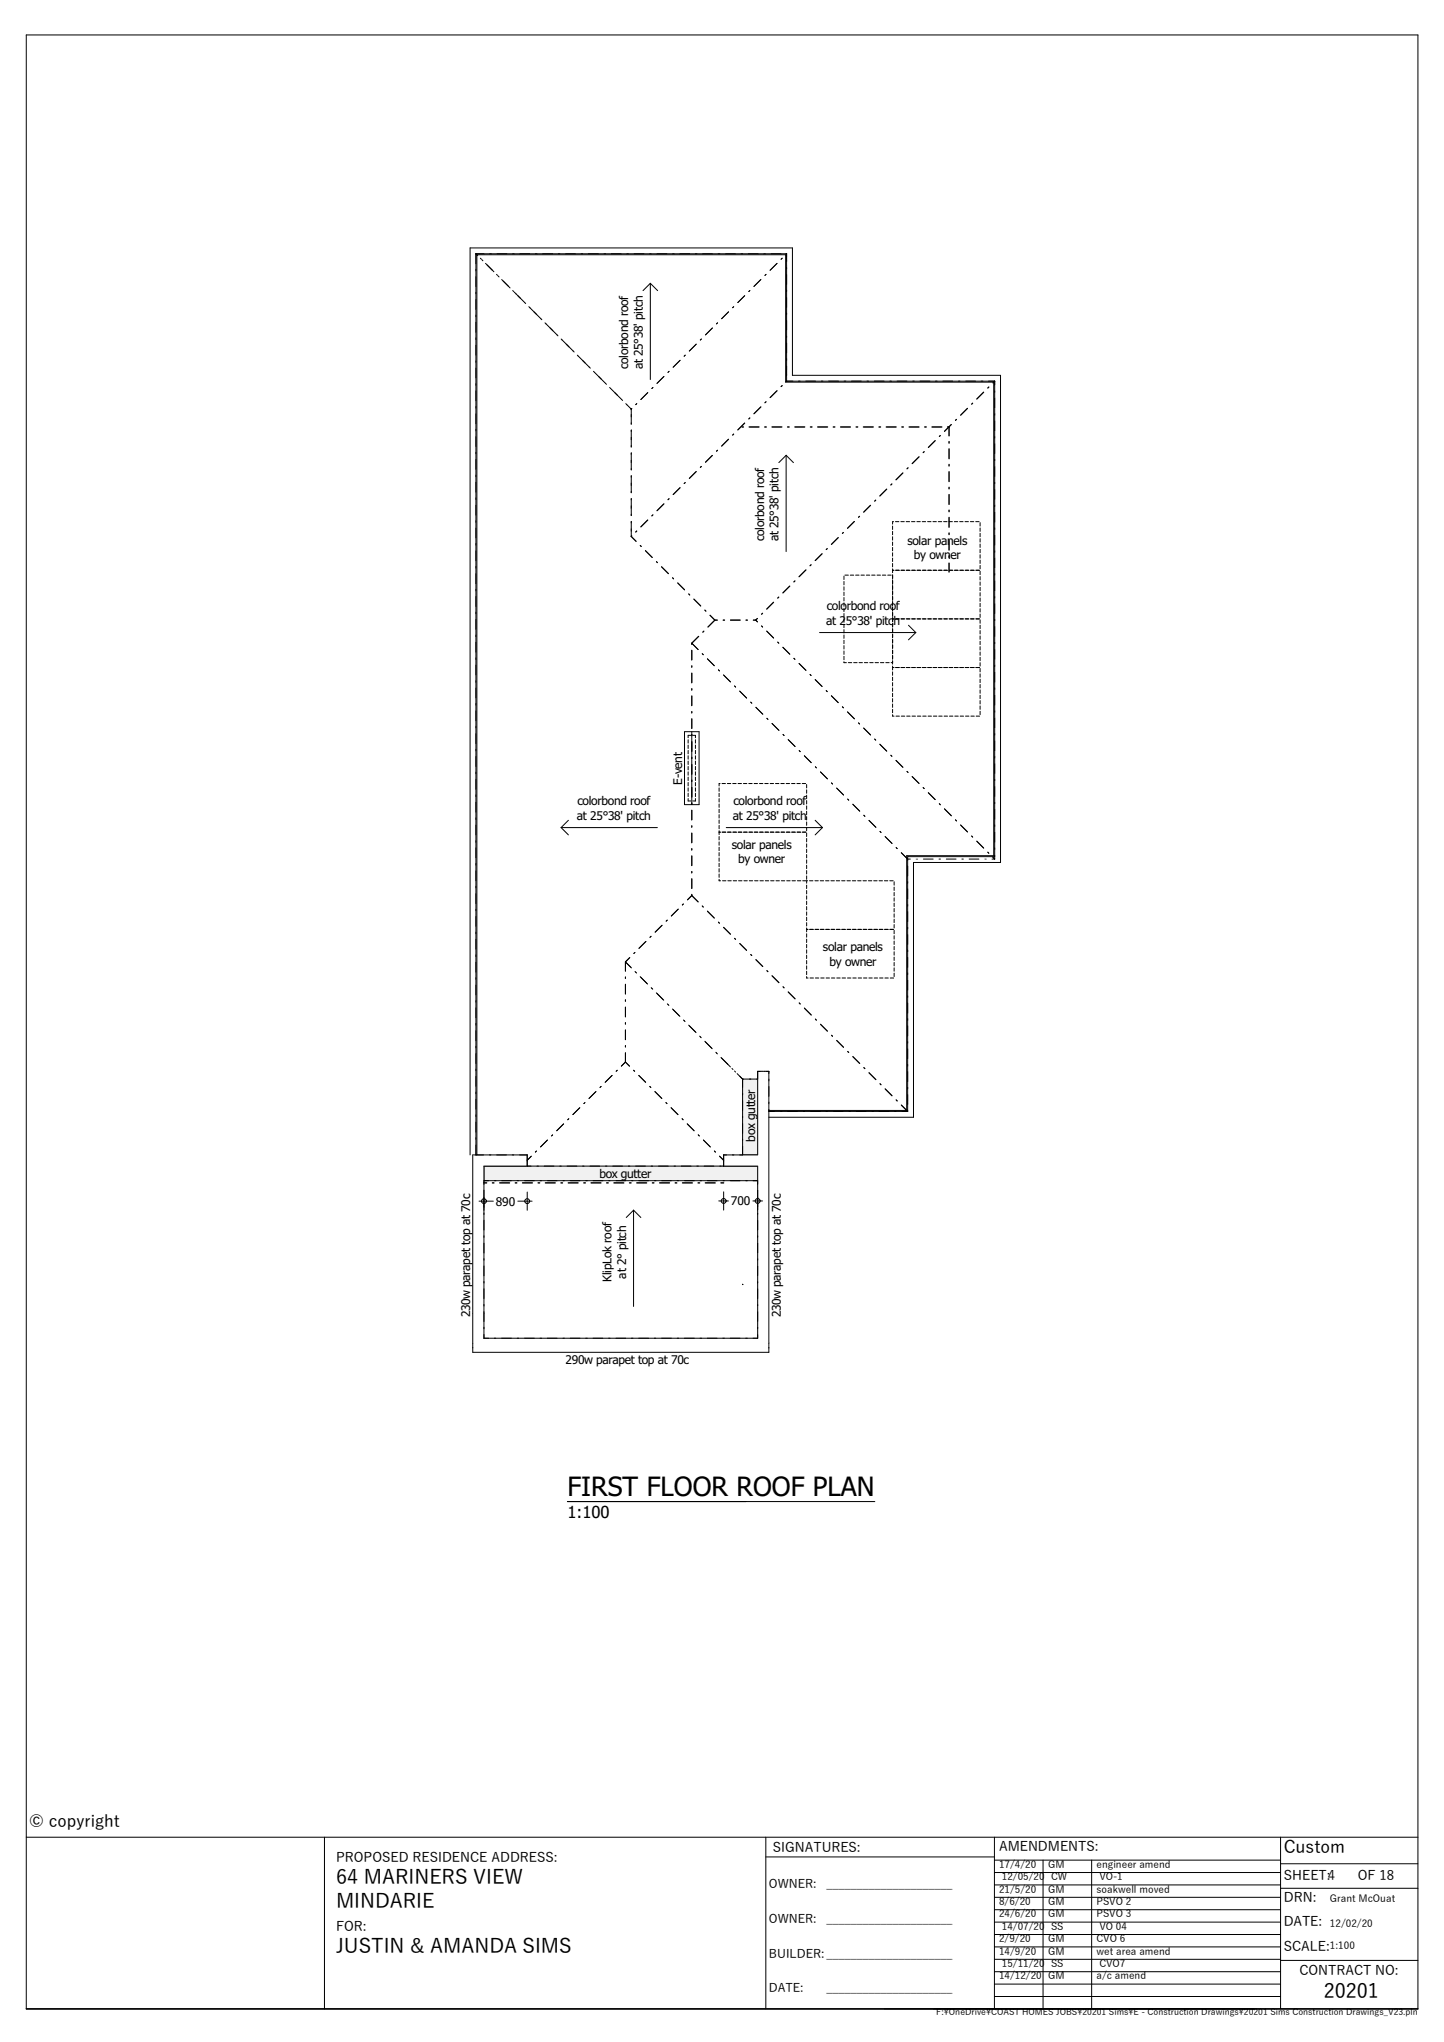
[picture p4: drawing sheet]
<svg xmlns="http://www.w3.org/2000/svg" width="297mm" height="420mm" viewBox="0 0 297 420" stroke-linecap="round" stroke-linejoin="round" font-family="sans-serif">
<defs><g id="words">
<text font-size="5.5" x="116.7" y="307.7">FIRST FLOOR ROOF PLAN</text>
<g font-size="4.1">
<text x="69.1" y="387.5">64 MARINERS VIEW</text>
<text x="69.1" y="392.4">MINDARIE</text>
<text x="69.1" y="401.6">JUSTIN &amp; AMANDA SIMS</text>
<text x="272.3" y="411">20201</text>
</g>
<text font-size="3.6" x="264" y="381">Custom</text>
<g font-size="3.4">
<text x="116.7" y="312.3">1:100</text>
<text x="6" y="375.8">© copyright</text>
</g>
<g font-size="2.7">
<text x="69.1" y="383">PROPOSED RESIDENCE ADDRESS:</text>
<text x="159" y="380.8">SIGNATURES:</text>
<text x="205.5" y="380.7">AMENDMENTS:</text>
<text x="264" y="386.8">SHEET:4</text>
<text x="279.2" y="386.8">OF 18</text>
<text x="264" y="391.3">DRN:</text>
<text x="69.1" y="397.2">FOR:</text>
<text x="264" y="401.2">SCALE:</text>
<text x="264" y="396.2">DATE:</text>
<text x="267.3" y="406.2">CONTRACT NO:</text>
</g>
<g font-size="2.5">
<text x="129.2" y="75.9" transform="rotate(-90 129.2 75.9)">colorbond roof</text>
<text x="132.2" y="76" transform="rotate(-90 132.2 76)">at 25°38' pitch</text>
<text x="157.2" y="111.3" transform="rotate(-90 157.2 111.3)">colorbond roof</text>
<text x="160.1" y="111.4" transform="rotate(-90 160.1 111.4)">at 25°38' pitch</text>
<text x="186.6" y="112">solar panels</text>
<text x="188" y="115">by owner</text>
<text x="170" y="125.5">colorbond roof</text>
<text x="169.9" y="128.5">at 25°38' pitch</text>
<text x="140.3" y="161.4" transform="rotate(-90 140.3 161.4)">E-vent</text>
<text x="118.8" y="165.6">colorbond roof</text>
<text x="150.8" y="165.6">colorbond roof</text>
<text x="118.7" y="168.6">at 25°38' pitch</text>
<text x="150.7" y="168.6">at 25°38' pitch</text>
<text x="150.5" y="174.6">solar panels</text>
<text x="151.9" y="177.6">by owner</text>
<text x="169.3" y="195.6">solar panels</text>
<text x="170.6" y="198.6">by owner</text>
<text x="155.3" y="234.8" transform="rotate(-90 155.3 234.8)">box gutter</text>
<text x="123.3" y="242.3">box gutter</text>
<text x="102" y="248">890</text>
<text x="150.3" y="247.9">700</text>
<text x="125.8" y="263.6" transform="rotate(-90 125.8 263.6)">KlipLok roof</text>
<text x="128.8" y="263" transform="rotate(-90 128.8 263)">at 2° pitch</text>
<text x="96.7" y="271" transform="rotate(-90 96.7 271)">230w parapet top at 70c</text>
<text x="160.6" y="271" transform="rotate(-90 160.6 271)">230w parapet top at 70c</text>
<text x="116.3" y="280.5">290w parapet top at 70c</text>
<text x="158.2" y="388.3">OWNER:</text>
<text x="170" y="388.3">_____________________</text>
<text x="158.2" y="395.6">OWNER:</text>
<text x="170" y="395.6">_____________________</text>
<text x="158.2" y="402.6">BUILDER:_____________________</text>
<text x="158.2" y="409.7">DATE:</text>
<text x="170" y="409.7">_____________________</text>
</g>
<g font-size="2.1">
<text x="205.5" y="384.2">17/4/20</text>
<text x="205.5" y="389.3">21/5/20</text>
<text x="206.1" y="386.7">12/05/20</text>
<text x="215.6" y="384.2">GM</text>
<text x="215.6" y="389.3">GM</text>
<text x="216.2" y="386.7">CW</text>
<text x="225.5" y="384.2">engineer amend</text>
<text x="225.5" y="389.3">soakwell moved</text>
<text x="226.1" y="386.7">VO-1</text>
<text x="205.5" y="391.8">8/6/20</text>
<text x="205.5" y="394.4">24/6/20</text>
<text x="215.6" y="391.8">GM</text>
<text x="215.6" y="394.4">GM</text>
<text x="225.5" y="391.8">PSVO 2</text>
<text x="225.5" y="394.4">PSVO 3</text>
<text x="273.5" y="391.2">Grant McOuat</text>
<text x="205.5" y="399.5">2/9/20</text>
<text x="206.1" y="396.9">14/07/20</text>
<text x="215.6" y="399.5">GM</text>
<text x="216.2" y="396.9">SS</text>
<text x="225.5" y="399.5">CVO 6</text>
<text x="226.1" y="396.9">VO 04</text>
<text x="273.5" y="396.3">12/02/20</text>
<text x="273.5" y="401">1:100</text>
<text x="205.5" y="402">14/9/20</text>
<text x="205.5" y="407.1">14/12/20</text>
<text x="206.1" y="404.6">15/11/20</text>
<text x="215.6" y="402">GM</text>
<text x="215.6" y="407.1">GM</text>
<text x="216.2" y="404.6">SS</text>
<text x="225.5" y="402">wet area amend</text>
<text x="225.5" y="407.1">a/c amend</text>
<text x="226.1" y="404.6">CVO7</text>
</g>
<text font-size="1.8" x="192.6" y="414.5">F:\OneDrive\COAST HOMES JOBS\20201 Sims\E - Construction Drawings\20201 Sims Construction Drawings_V23.pln</text>
<g font-size=".8" fill="#fff">
<text x="97" y="52.9" transform="rotate(90 97 52.9)">EXT</text>
<text x="100.2" y="51.3" transform="rotate(180 100.2 51.3)">EXT</text>
<text x="161.1" y="51.3" transform="rotate(180 161.1 51.3)">EXT</text>
<text x="162.7" y="54.5" transform="rotate(-90 162.7 54.5)">EXT</text>
<text x="162.7" y="77.6" transform="rotate(-90 162.7 77.6)">INT</text>
<text x="164" y="77.5" transform="rotate(180 164 77.5)">INT</text>
<text x="203.9" y="77.5" transform="rotate(180 203.9 77.5)">EXT</text>
<text x="205.5" y="80.7" transform="rotate(-90 205.5 80.7)">EXT</text>
<text x="187.5" y="177.1">INT</text>
<text x="187.6" y="178.4" transform="rotate(-90 187.6 178.4)">INT</text>
<text x="202.3" y="177.1">EXT</text>
<text x="205.5" y="175.5" transform="rotate(-90 205.5 175.5)">EXT</text>
<text x="187.6" y="227.9" transform="rotate(-90 187.6 227.9)">EXT</text>
<text x="159" y="229.5">n/a</text>
<text x="184.4" y="229.5">EXT</text>
<text x="97" y="235.5" transform="rotate(90 97 235.5)">n/a</text>
</g>
</g></defs>
<g fill="none" stroke="#000" stroke-width=".21">
<path d="M5.4 7.2h286.2v406h-286.2zM5.4 377.9h286.2M66.7 377.9v35.3M157.5 377.9v35.3M204.5 377.9v35.3M263.4 377.9v35.3M157.5 381.9h47M204.5 397.9h58.9M204.5 395.3h58.9M204.5 392.8h58.9M204.5 390.2h58.9M204.5 387.7h58.9"/>
<path d="M204.5 385.1h58.9M204.5 382.6h58.9M214.5 382.6v30.6M224.5 382.6v30.6M263.4 383.3h28.2M263.4 388.4h28.2M204.5 408.1h58.9M204.5 405.5h58.9M204.5 403h58.9M204.5 400.4h58.9M204.5 410.6h58.9M263.4 403.2h28.2"/>
</g>
<path d="M99.5 239.8h56.3v3h-56.3z" fill-rule="evenodd" fill="#f1f1f1"/>
<path d="M99.5 239.8h56.3v3h-56.3z" fill="none" stroke="#000" stroke-width=".21"/>
<path d="M152.7 221.9h3.1v15.6h-3.1z" fill-rule="evenodd" fill="#f1f1f1"/>
<path d="M152.7 221.9h3.1v15.6h-3.1z" fill="none" stroke="#000" stroke-width=".21"/>
<!-- layer: D1  WALLS-(external) -->
<g fill="#fff">
<path d="M97.2 277.2h.7l-.7 .9z"/>
<path d="M98.6 276.2h.1l-.1 .2z"/>
<path d="M157.4 277.2h.7v.9z"/>
<path d="M156.6 276.2l.1 .2z"/>
<path d="M98.1 277l-.1 .1z"/>
<path d="M157.2 277l.1 .1z"/>
<path d="M99.5 275.2v.9h-.7z"/>
<path d="M155.8 275.2l.8 .9h-.8z"/>
<path d="M97.2 276.2h.9l-.1 .9h-.8z" fill-rule="evenodd"/>
<path d="M97.2 277.1h.8z" fill-rule="evenodd"/>
<path d="M98.1 276.2h.5l-.5 .8z" fill-rule="evenodd"/>
<path d="M98.6 275.2h.9l-.7 .9h-.2z" fill-rule="evenodd"/>
<path d="M98.6 276.1h.2z" fill-rule="evenodd"/>
<path d="M157.3 277.1l.8 .1z" fill-rule="evenodd"/>
<path d="M157.2 276.2h.9v.9h-.8z" fill-rule="evenodd"/>
<path d="M156.7 276.2h.5v.8z" fill-rule="evenodd"/>
<path d="M156.6 276.1l.1 .1z" fill-rule="evenodd"/>
<path d="M155.8 275.2h.9v.9h-.1z" fill-rule="evenodd"/>
<path d="M97.9 277.2h59.5l.7 .9h-60.9z" fill-rule="evenodd"/>
<path d="M98.1 277.1l59.1 .1z" fill-rule="evenodd"/>
<path d="M98.7 276.2h57.9l.6 .9h-59.1z" fill-rule="evenodd"/>
<path d="M98.8 276.1l57.8 .1h-57.9z" fill-rule="evenodd"/>
<path d="M99.5 275.2h56.3v.9h-56.3z" fill-rule="evenodd"/>
</g>
<path d="M97.2 276.2v1.9h60.9v-1.9M99.5 275.2h56.3" fill="none" stroke="#000" stroke-width=".21"/>
<g fill="#fff">
<path d="M157.2 277.1l.2 .1z" fill-rule="evenodd"/>
<path d="M157.2 220.3h.9v55.9h-.9z" fill-rule="evenodd"/>
<path d="M156.7 276.1l.5 .1z" fill-rule="evenodd"/>
<path d="M156.7 220.3h.5v55.8h-.5z" fill-rule="evenodd"/>
<path d="M155.8 220.3h.9v54.9h-.9z" fill-rule="evenodd"/>
</g>
<path d="M155.8 237.5v-17.2h2.3v55.9M155.8 239.8v35.4" fill="none" stroke="#000" stroke-width=".21"/>
<g fill="#fff">
<path d="M98 277.1l.1 .1h-.2z" fill-rule="evenodd"/>
<path d="M97.2 270.1h.9v6.1h-.9z" fill-rule="evenodd"/>
<path d="M98.1 270.1h.5v6h-.5z" fill-rule="evenodd"/>
<path d="M98.1 276.1l.5 .1z" fill-rule="evenodd"/>
<path d="M98.6 270.1h.9v5.1h-.9z" fill-rule="evenodd"/>
</g>
<path d="M97.2 270.1v6.1M99.5 270.1v5.1" fill="none" stroke="#000" stroke-width=".21"/>
<g fill="#fff">
<path d="M97.2 237.5l.9 .9v31.7h-.9z" fill-rule="evenodd"/>
<path d="M98.1 238.4l.5 .5v31.2h-.5z" fill-rule="evenodd"/>
<path d="M98.6 238.9l.9 .9v30.3h-.9z" fill-rule="evenodd"/>
</g>
<path d="M97.2 237.5v32.6M99.5 239.8v30.3" fill="none" stroke="#000" stroke-width=".21"/>
<g fill="#fff">
<path d="M97.2 237.5h11.2v.9h-10.3z" fill-rule="evenodd"/>
<path d="M98.1 238.4h10.3v.5h-9.8z" fill-rule="evenodd"/>
<path d="M98.6 238.9h9.8v.9h-8.9z" fill-rule="evenodd"/>
</g>
<path d="M97.2 237.5h11.2v2.3h-8.9" fill="none" stroke="#000" stroke-width=".21"/>
<g fill="#fff">
<path d="M148.8 237.5h7v.9h-7z" fill-rule="evenodd"/>
<path d="M148.8 238.4h7v.5h-7z" fill-rule="evenodd"/>
<path d="M148.8 238.9h7v.9h-7z" fill-rule="evenodd"/>
</g>
<path d="M155.8 237.5h-7v2.3h7" fill="none" stroke="#000" stroke-width=".21"/>
<!-- layer: J1  ROOF-(cover) -->
<g fill="none" stroke="#000" stroke-width=".21">
<path d="M97.9 52.2l.4 .4M97.9 52.2v2M97.9 55.4v.3M97.9 56.9v2M97.9 52.2h1.6M98.8 53.1l.2 .2M99.1 53.4l.2 .2M99.9 54.2l1.7 1.7M100.7 52.2h.3M102.1 56.4l.2 .2M102.2 52.2h2M102.4 56.7l.2 .3"/>
<path d="M103.2 57.5l1.7 1.7M105.4 52.2h.3M105.4 59.8l.3 .2M106.9 52.2h2M110.1 52.2h.3M111.6 52.2h2M114.8 52.2h.3M116.3 52.2h2M119.5 52.2h.3M121 52.2h2M124.2 52.2h.3M125.7 52.2h2"/>
<path d="M128.9 52.2h.3M130.4 52.2h2M133.6 52.2h.3M133.8 58.3v19.8M133.8 58.3l1.5 1.5M133.8 58.3l-1.5 1.5M135.1 52.2h2M138.3 52.2h.3M139.8 52.2h2M143 52.2h.3M144.5 52.2h2M147.7 52.2h.3"/>
<path d="M149.2 52.2h2M152.4 52.2h.3M153.9 52.2h2M154.2 59.8l-.2 .2M156.5 57.5l-1.4 1.4M157.1 52.2h.3M157.5 56.4l-.2 .2M158.6 52.2h2M159.8 54.2l-1.4 1.4M160.9 53.1l-.2 .2M161.6 52.2h.2M161.8 52.2l-.1 .1"/>
<path d="M161.8 52.2v1.6M161.8 55v.3M161.8 56.5v2M161.8 59.7v.3M97.9 60.1v.3M97.9 61.6v2M97.9 64.8v.3M97.9 66.3v2M97.9 69.5v.3M97.9 71v2M97.9 74.2v.3M97.9 75.7v2"/>
<path d="M97.9 78.9v.3M105.8 60.1l2.3 2.3M108.8 63.1l2.6 2.7M112.1 66.4l2.7 2.7M115.4 69.7l2.7 2.7M118.7 73.1l2.7 2.6M122.1 76.4l2.6 2.6M125.4 79.7l2.7 2.7M134.3 79.7l-.2 .2M136.5 77.4l-1.4 1.4M137.6 76.4l-.2 .2M139.9 74.1l-1.4 1.4"/>
<path d="M140.9 73.1l-.2 .2M143.2 70.8l-1.4 1.4M144.3 69.7l-.3 .2M146.5 67.5l-1.4 1.4M147.6 66.4l-.2 .2M149.8 64.1l-1.4 1.5M150.9 63.1l-.2 .2M153.2 60.8l-1.4 1.4M160.9 79.3l-.2 .2M161.8 78.4h1.2M161.8 78.4l-.1 .1M161.8 61.2v2"/>
<path d="M161.8 64.4v.3M161.8 65.9v2M161.8 69.1v.3M161.8 70.6v2M161.8 73.8v.3M161.8 75.3v2M161.8 78.2v.2M164.2 78.4h.3M165.7 78.4h2M168.9 78.4h.3M170.4 78.4h2M173.6 78.4h.3"/>
<path d="M175.1 78.4h2M178.3 78.4h.3M179.8 78.4h2M183 78.4h.3M184.5 78.4h2M187.7 78.4h.3M189.2 78.4h2M192.4 78.4h.3M193.9 78.4h2M197.1 78.4h.3M198.6 78.4h2M201.8 78.4h.3"/>
<path d="M203.3 78.4h1.3M203.4 79.6l-.2 .2M204.6 78.4l-.4 .4M204.6 78.4v.8M97.9 80.4v2M97.9 83.6v.3M97.9 85.1v2M97.9 88.3v.3M97.9 89.8v2M97.9 93v.3M97.9 94.5v2M97.9 97.7v.3"/>
<path d="M97.9 99.2v2M128.7 83l1.1 1.1M129.8 84.1v3.1M129.8 88.4v3.5M129.8 93.1v3.5M129.8 97.8v3.5M129.9 84l-.1 .1M131 83l-.2 .2M133.2 80.8l-1.4 1.4M140.9 99.3l-.2 .2M143.2 97l-1.4 1.4M144.3 95.9l-.3 .2"/>
<path d="M146.5 93.7l-1.4 1.4M147.6 92.6l-.2 .2M149.8 90.3l-1.4 1.5M150.9 89.3l-.2 .2M153.2 87l-1.4 1.4M154.2 86l-.2 .2M156.5 83.7l-1.4 1.4M157.5 82.6l-.2 .2M159.8 80.4l-1.4 1.4M161.7 93.6v19.8M161.7 93.6l1.5 1.5M161.7 93.6l-1.5 1.5"/>
<path d="M183.4 99.5l-.2 .3M185.7 97.3l-1.4 1.4M186.8 96.2l-.2 .2M189 94l-1.4 1.4M190.1 92.9l-.2 .2M192.4 90.6l-1.5 1.4M193.4 89.6l-.2 .2M195.7 87.3l-1.4 1.4M196.7 86.2l-.2 .3M199 84l-1.4 1.4M200.1 82.9l-.3 .2M202.3 80.7l-1.4 1.4"/>
<path d="M204.6 80.4v.3M204.6 81.9v2M204.6 85.1v.3M204.6 86.6v2M204.6 89.8v.3M204.6 91.3v2M204.6 94.5v.3M204.6 96v2M204.6 99.2v.3M97.9 102.4v.3M97.9 103.9v2M97.9 107.1v.3"/>
<path d="M97.9 108.6v2M97.9 111.8v.3M97.9 113.3v2M97.9 116.5v.3M97.9 118v2M129.8 110.3l1 1M129.8 102.5v3.5M129.8 107.2v3.1M129.9 110.2l-.1 .1M131 109.2l-.2 .2M131.7 112.2l.2 .2M132.7 113.3l1.5 1.4"/>
<path d="M133.2 107l-1.4 1.4M134.3 105.9l-.2 .2M135 115.5l.2 .2M136.1 116.6l1.4 1.4M136.5 103.6l-1.4 1.4M137.6 102.6l-.2 .2M138.3 118.8l.2 .3M139.4 119.9l1.4 1.4M139.9 100.3l-1.4 1.4M163.5 119.5l-.2 .2M165.8 117.2l-1.5 1.4M166.8 116.2l-.2 .2"/>
<path d="M169.1 113.9l-1.4 1.4M170.1 112.8l-.2 .2M172.4 110.6l-1.4 1.4M173.5 109.5l-.2 .2M173.6 118.5v.7M173.6 119.6v.7M173.8 118.3h.7M174.9 118.3h.7M175.7 107.2l-1.4 1.5M176 118.3h.7M176.8 106.2l-.2 .2M177.1 118.3h.7"/>
<path d="M178.2 118.3h.7M179.1 103.9l-1.5 1.4M179.3 118.3h.7M180.1 102.9l-.2 .2M180.4 118.3h.7M181.5 118.3h.7M182.4 100.6l-1.4 1.4M182.6 118.3h.7M183.6 117.3h.3M183.6 108.2v.7M183.6 109.3v.7M183.6 110.4v.7"/>
<path d="M183.6 111.5v.7M183.6 112.6v.7M183.6 113.7v.7M183.6 114.8v.7M183.6 115.9v.7M183.6 117v.8M183.6 118.2v.9M183.6 119.3v.9M183.8 107.3h-.2v.5M184.2 117.3h.8M184.2 107.3h.7M185.3 117.3h.8"/>
<path d="M185.3 107.3h.7M186.4 117.3h.8M186.4 107.3h.7M187.5 117.3h.8M187.5 107.3h.7M188.6 117.3h.8M188.6 107.3h.7M189.7 117.3h.8M189.7 107.3h.7M190.8 117.3h.8M190.8 107.3h.7M191.9 117.3h.8"/>
<path d="M191.9 107.3h.7M193 117.3h.8M193 107.3h.7M194.1 117.3h.8M194.1 107.3h.7M195.2 117.3h.8M195.2 107.3h.7M196.3 117.3h.8M196.3 107.3h.7M197.4 117.3h.8M197.4 107.3h.7M198.5 117.3h.8"/>
<path d="M198.5 107.3h.7M199.6 117.3h.8M199.6 107.3h.7M200.7 117.3h.8M200.7 107.3h.7M201.6 107.5v.7M201.6 108.6v.7M201.6 109.7v.7M201.6 110.8v.7M201.6 111.9v.7M201.6 113v.7M201.6 114.1v.7"/>
<path d="M201.6 115.2v.7M201.6 116.3v.7M201.6 117.5v.7M201.6 118.6v.7M201.6 119.7v.7M204.6 100.7v2M204.6 103.9v.3M204.6 105.4v2M204.6 108.6v.3M204.6 110.1v2M204.6 113.3v.3M204.6 114.8v2"/>
<path d="M204.6 118v.3M204.6 119.5v2M97.9 121.2v.3M97.9 122.7v2M97.9 125.9v.3M97.9 127.4v2M97.9 130.6v.3M97.9 132.1v2M97.9 135.3v.3M97.9 136.8v2M141.7 122.2l.2 .2M142.3 132.3v.2"/>
<path d="M142.3 133.7v2M142.3 136.9v.3M142.3 138.4v2M142.3 132.3l1.3 1.3M142.7 123.2l1.4 1.4M143.7 130.9l-1.4 1.4M144.4 134.5l.3 .2M144.8 129.8l-.2 .2M145 125.5l.2 .2M145.5 135.5l1.4 1.4M146 126.5l1 1M147 127.5l-1.4 1.5"/>
<path d="M147 127.5h.5M147.8 137.8l.2 .2M148.7 127.5h.3M148.8 138.8l1.4 1.4M150.2 127.5h2M153.4 127.5h.3M154.9 127.5h.5M155.4 127.5l.4 .4M155.8 127.2l-.4 .3M156.6 128.8l.3 .2M156.9 126.1l-.3 .2M157.7 129.8l1.4 1.4"/>
<path d="M159.1 123.9l-1.4 1.4M160 132.1l.2 .2M160.2 122.8l-.2 .2M161 133.1l1.4 1.5M162.4 120.5l-1.4 1.5M163.3 135.4l.2 .2M164.3 136.5l1.5 1.4M166.6 138.7l.2 .2M167.7 139.8l1.4 1.4M168.6 130.1h19.8M173.6 136.1v.2h.5M173.6 120.7v.7"/>
<path d="M173.6 121.8v.7M173.6 122.9v.7M173.6 124v.7M173.6 125.1v.7M173.6 126.2v.7M173.6 127.3v.7M173.6 128.4v.7M173.6 129.5v.7M173.6 130.6v.7M173.6 131.7v.7M173.6 132.8v.7M173.6 133.9v.7"/>
<path d="M173.6 135v.7M174.5 136.3h.7M175.6 136.3h.7M176.7 136.3h.7M177.8 136.3h.7M178.9 136.3h.7M180 136.3h.7M181.1 136.3h.7M182.2 136.3h.7M183.3 136.3h.3M183.6 120.4v.9M183.6 121.5v.9"/>
<path d="M183.6 122.6v.9M183.6 123.7v.9M183.6 124.8v.9M183.6 125.9v.9M183.6 127v.9M183.6 128.2v.8M183.6 129.3v.8M183.6 130.4v.8M183.6 131.5v.8M183.6 132.6v.8M183.6 133.7v.8M183.6 134.8v.8"/>
<path d="M183.6 135.9v.7M183.6 137v.8M183.6 138.2v.7M183.6 139.3v.7M183.6 127.3h.3M183.6 137.3h.3M184.2 127.3h.8M184.2 137.3h.8M185.3 127.3h.8M185.3 137.3h.8M186.4 127.3h.8M186.4 137.3h.8"/>
<path d="M186.9 128.6l1.5 1.5M187.5 127.3h.8M187.5 137.3h.8M188.4 130.1l-1.5 1.5M188.6 127.3h.8M188.6 137.3h.8M189.7 127.3h.8M189.7 137.3h.8M190.8 127.3h.8M190.8 137.3h.8M191.9 127.3h.8M191.9 137.3h.8"/>
<path d="M193 127.3h.8M193 137.3h.8M194.1 127.3h.8M194.1 137.3h.8M195.2 127.3h.8M195.2 137.3h.8M196.3 127.3h.8M196.3 137.3h.8M197.4 127.3h.8M197.4 137.3h.8M198.5 127.3h.8M198.5 137.3h.8"/>
<path d="M199.6 127.3h.8M199.6 137.3h.8M200.7 127.3h.8M200.7 137.3h.8M201.6 120.8v.7M201.6 121.9v.7M201.6 123v.7M201.6 124.1v.7M201.6 125.2v.7M201.6 126.3v.7M201.6 127.5v.7M201.6 128.6v.7"/>
<path d="M201.6 129.7v.7M201.6 130.8v.7M201.6 131.9v.7M201.6 133v.7M201.6 134.1v.7M201.6 135.2v.7M201.6 136.3v.7M201.6 137.5v.7M201.6 138.6v.7M201.6 139.7v.7M204.6 122.7v.3M204.6 124.2v2"/>
<path d="M204.6 127.4v.3M204.6 128.9v2M204.6 132.1v.3M204.6 133.6v2M204.6 136.8v.3M204.6 138.3v2M97.9 140v.3M97.9 141.5v2M97.9 144.7v.3M97.9 146.2v2M97.9 149.4v.3M97.9 150.9v2"/>
<path d="M97.9 154.1v.3M97.9 155.6v2M97.9 158.8v.3M140.8 150.5h3v15h-3zM141.5 152.1v.7M141.5 153.2v.7M141.5 154.3v.7M141.5 155.4v.7M141.5 156.5v.7M141.5 157.6v.7M141.5 158.7v.7M141.5 159.8v.7"/>
<path d="M142.1 151.2h-.6v.5M142.3 141.6v.3M142.3 143.1v2M142.3 146.3v.3M142.3 147.8v2M142.3 150.5v15M142.5 151.2h.5v.5M143 152.1v.7M143 153.2v.7M143 154.3v.7M143 155.4v.7M143 156.5v.7"/>
<path d="M143 157.6v.7M143 158.7v.7M143 159.8v.7M151.1 141.1l.2 .2M152.1 142.2l1.5 1.4M154.4 144.4l.2 .2M155.5 145.5l1.4 1.4M157.7 147.7l.2 .3M158.8 148.8l1.4 1.4M161.1 151.1l.2 .2M162.1 152.1l1.4 1.4M164.4 154.4l.2 .2"/>
<path d="M165.4 155.5l1.5 1.4M167.7 157.7l.2 .2M168.8 158.8l1.4 1.4M169.9 142l.2 .3M171 143.1l1.4 1.4M173.3 145.4l.2 .2M174.3 146.4l1.4 1.4M176.6 148.7l.2 .2M177.6 149.8l1.5 1.4M179.9 152l.2 .2M181 153.1l1.4 1.4M183.2 155.3l.2 .3"/>
<path d="M183.6 140.4v.7M183.6 141.5v.7M183.6 142.6v.7M183.6 143.7v.7M183.6 144.8v.7M183.6 145.9v.7M183.6 147v.3h.3M184.3 147.3h.7M184.3 156.4l1.4 1.4M185.4 147.3h.7M186.5 147.3h.7M186.6 158.7l.2 .2"/>
<path d="M187.6 147.3h.7M187.6 159.7l1.4 1.4M188.7 147.3h.7M189.8 147.3h.7M190.9 147.3h.7M192 147.3h.7M193.1 147.3h.7M194.2 147.3h.7M195.3 147.3h.7M196.4 147.3h.7M197.5 147.3h.7M198.6 147.3h.7"/>
<path d="M199.7 147.3h.7M200.8 147.3h.7M201.6 140.8v.7M201.6 141.9v.7M201.6 143v.7M201.6 144.1v.7M201.6 145.2v.7M201.6 146.3v.7M204.6 141.5v.3M204.6 143v2M204.6 146.2v.3M204.6 147.7v2"/>
<path d="M204.6 150.9v.3M204.6 152.4v2M204.6 155.6v.3M204.6 157.1v2M97.9 160.3v2M97.9 163.5v.3M97.9 165v2M97.9 168.2v.3M97.9 169.7v2M97.9 172.9v.3M97.9 174.4v2M97.9 177.6v.3"/>
<path d="M97.9 179.1v2M115.4 170.2h19.8M115.4 170.2l1.5 1.5M116.9 168.7l-1.5 1.5M141.5 160.9v.7M141.5 162v.7M141.5 163.1v.7M141.5 164.2v.5h.6M142.3 166.6v2M142.3 169.8v.3M142.3 171.3v2M142.3 174.5v.3"/>
<path d="M142.3 176v2M142.3 179.2v.3M143 164.2v.5h-.5M143 160.9v.7M143 162v.7M143 163.1v.7M147.9 171.2h.3M147.9 162.1v.7M147.9 163.2v.7M147.9 164.3v.7M147.9 165.4v.7M147.9 166.5v.7"/>
<path d="M147.9 167.6v.7M147.9 168.7v.7M147.9 169.8v.7M147.9 170.9v.8M147.9 172.1v.7M147.9 173.2v.7M147.9 174.3v.7M147.9 175.4v.7M147.9 176.5v.7M147.9 177.6v.7M147.9 178.7v.7M147.9 179.8v.7"/>
<path d="M148.1 161.2h-.2v.5M148.5 171.2h.8M148.5 161.2h.7M149.4 170.2h19.8M149.6 171.2h.8M149.6 161.2h.7M150.7 171.2h.8M150.7 161.2h.7M151.8 171.2h.8M151.8 161.2h.7M152.9 171.2h.8M152.9 161.2h.7"/>
<path d="M154 171.2h.8M154 161.2h.7M155.1 171.2h.8M155.1 161.2h.7M156.2 171.2h.8M156.2 161.2h.7M157.3 171.2h.8M157.3 161.2h.7M158.4 171.2h.8M158.4 161.2h.7M159.5 171.2h.8M159.5 161.2h.7"/>
<path d="M160.6 171.2h.8M160.6 161.2h.7M161.7 171.2h.8M161.7 161.2h.7M162.8 171.2h.8M162.8 161.2h.7M163.9 171.2h.8M163.9 161.2h.7M165 171.2h.8M165 161.2h.7M165.9 161.4v.7M165.9 162.5v.7"/>
<path d="M165.9 163.6v.7M165.9 164.7v.7M165.9 165.8v.7M165.9 166.9v.7M165.9 168v.7M165.9 169.1v.7M165.9 170.2v.7M165.9 171.4v.7M165.9 172.5v.7M165.9 173.6v.7M165.9 174.7v.7M165.9 175.8v.7"/>
<path d="M165.9 176.9v.7M165.9 178v.7M165.9 179.1v.7M167.7 168.7l1.5 1.5M169.2 170.2l-1.5 1.5M171 161l.2 .2M172.1 162.1l1.4 1.4M174.4 164.4l.2 .2M175.4 165.4l1.4 1.4M177.7 167.7l.2 .2M178.7 168.7l1.4 1.5M181 171l.2 .2"/>
<path d="M182.1 172.1l1.4 1.4M184.3 174.3l.2 .2M185.4 175.4l1.3 1.3M186.7 176.7h.5M186.7 176.7v.2M186.7 178.1v2M188.4 176.7h.3M189.9 162l.2 .2M189.9 176.7h2M190.9 163l1.5 1.5M193.1 176.7h.3M193.2 165.3l.2 .2"/>
<path d="M194.3 166.4l1.4 1.4M194.6 176.7h2M196.5 168.6l.2 .2M197.6 169.7l1.4 1.4M197.8 176.7h.3M199.3 176.7h2M199.8 172l.3 .2M200.9 173l1.4 1.4M202.5 176.7h.3M203.2 175.3l.2 .2M204 176.7h.6M204.2 176.3l.4 .4"/>
<path d="M204.6 160.3v.3M204.6 161.8v2M204.6 165v.3M204.6 166.5v2M204.6 169.7v.3M204.6 171.2v2M204.6 174.4v.3M204.6 175.9v.8M97.9 182.3v.3M97.9 183.8v2M97.9 187v.3M97.9 188.5v2"/>
<path d="M97.9 191.7v.3M97.9 193.2v2M97.9 196.4v.3M97.9 197.9v2M128.6 197.8v1.9M128.6 197.8l1.3 1.3M129.5 197l-.9 .8M130.6 195.9l-.2 .2M130.6 199.8l.3 .3M132.8 193.6l-1.4 1.5M133.9 192.6l-.2 .2M136.2 190.3l-1.4 1.4"/>
<path d="M137.2 189.3l-.2 .2M139.5 187l-1.4 1.4M140.6 185.9l-.3 .2M142.3 184.2l-.9 .9M142.3 180.7v2M142.3 183.9v.3M142.3 184.2l1.3 1.3M144.4 186.4l.3 .2M145.5 187.4l1.4 1.4M147.8 189.7l.2 .2M147.9 180.9v.3h.3M148.6 181.2h.7"/>
<path d="M148.8 190.7l1.4 1.4M149.7 181.2h.7M150.8 181.2h.7M151.1 193l.2 .2M151.9 181.2h.7M152.1 194.1l1.5 1.4M153 181.2h.7M154.1 181.2h.7M154.4 196.3l.2 .2M155.2 181.2h.7M155.5 197.4l1.4 1.4M156.3 181.2h.7"/>
<path d="M157.4 181.2h.7M157.7 199.6l.2 .3M158.5 181.2h.7M159.6 181.2h.7M160.7 181.2h.7M161.8 181.2h.7M162.9 181.2h.7M164 181.2h.7M165.1 181.2h.7M165.9 180.2v.7M165.9 182.1v.7M165.9 183.2v.7"/>
<path d="M165.9 184.3v.7M165.9 185.4v.7M165.9 186.5v.7M165.9 187.6v.7M165.9 188.7v.7M165.9 189.8v.7M165.9 190.9v.8M165.9 192.1v.7M165.9 193.2v.7M165.9 194.3v.7M165.9 195.4v.7M165.9 196.5v.7"/>
<path d="M165.9 197.6v.7M165.9 198.7v.7M165.9 199.8v.7M165.9 191.2h.3M166.1 181.2h-.2v.5M166.5 181.2h.7M166.5 191.2h.8M167.6 181.2h.7M167.6 191.2h.8M168.7 181.2h.7M168.7 191.2h.8M169.8 181.2h.7"/>
<path d="M169.8 191.2h.8M170.9 181.2h.7M170.9 191.2h.8M172 181.2h.7M172 191.2h.8M173.1 181.2h.7M173.1 191.2h.8M174.2 181.2h.7M174.2 191.2h.8M175.3 181.2h.7M175.3 191.2h.8M176.4 181.2h.7"/>
<path d="M176.4 191.2h.8M177.5 181.2h.7M177.5 191.2h.8M178.6 181.2h.7M178.6 191.2h.8M179.7 181.2h.7M179.7 191.2h.8M180.8 181.2h.7M180.8 191.2h.8M181.9 181.2h.7M181.9 191.2h.8M183 181.2h.7"/>
<path d="M183 191.2h.8M183.9 181.4v.7M183.9 182.5v.7M183.9 183.6v.7M183.9 184.7v.7M183.9 185.8v.7M183.9 186.9v.7M183.9 188v.7M183.9 189.1v.7M183.9 190.2v.7M183.9 191.4v.7M183.9 192.5v.7"/>
<path d="M183.9 193.6v.7M183.9 194.7v.7M183.9 195.8v.7M183.9 196.9v.7M183.9 198v.7M183.9 199.1v.7M186.7 181.3v.3M186.7 182.8v2M186.7 186v.3M186.7 187.5v2M186.7 190.7v.3M186.7 192.2v2"/>
<path d="M186.7 195.4v.3M186.7 196.9v2M97.9 201.1v.3M97.9 202.6v2M97.9 205.8v.3M97.9 207.3v2M97.9 210.5v.3M97.9 212v2M97.9 215.2v.3M97.9 216.7v2M97.9 219.9v.3M128.6 218.4l-.8 .9"/>
<path d="M128.6 200.9v.3M128.6 202.4v2M128.6 205.6v.3M128.6 207.1v2M128.6 210.3v.3M128.6 211.8v2M128.6 215v.3M128.6 216.5v1.9M128.6 218.4l.9 .9M131.7 200.9l1.5 1.5M133.9 203.1l.2 .3M134 203.3l.3 .2"/>
<path d="M135 204.2l1.5 1.5M137.3 206.5l.2 .2M137.4 206.6l.2 .2M138.3 207.5l1.5 1.6M140.6 209.8l.3 .3M141.6 210.9l1.6 1.5M143.9 213.1l.3 .3M145 214.2l1.5 1.5M147.2 216.4l.4 .4M148.3 217.5l1.4 1.4M149.6 218.8l.6 .6M150.6 219.8l.2 .2"/>
<path d="M158.8 200.7l1.4 1.4M161.1 203l.2 .2M162.1 204l1.4 1.4M164.4 206.3l.2 .2M165.4 207.4l1.5 1.4M165.9 200.9v.3h.3M166.6 201.2h.7M167.7 209.6l.2 .2M167.7 201.2h.7M168.8 210.7l1.4 1.4M168.8 201.2h.7M169.9 201.2h.7"/>
<path d="M171 201.2h.7M171 212.9l.2 .2M172.1 214l1.4 1.4M172.1 201.2h.7M173.2 201.2h.7M174.3 201.2h.7M174.4 216.3l.2 .2M175.4 201.2h.7M175.4 217.3l1.4 1.4M176.5 201.2h.7M177.6 201.2h.7M177.7 219.6l.2 .2"/>
<path d="M178.7 201.2h.7M179.8 201.2h.7M180.9 201.2h.7M182 201.2h.7M183.1 201.2h.7M183.9 200.2v.7M186.7 200.1v.3M186.7 201.6v2M186.7 204.8v.3M186.7 206.3v2M186.7 209.5v.3M186.7 211v2"/>
<path d="M186.7 214.2v.3M186.7 215.7v2M186.7 218.9v.3M97.9 235.5v2h1.6M97.9 221.4v2M97.9 224.6v.3M97.9 226.1v2M97.9 229.3v.3M97.9 230.8v2M97.9 234v.3M100.7 237.5h.3M102.2 237.5h2"/>
<path d="M105.4 237.5h.3M106.9 237.5h1.5v2.3h.8M109.3 237.8l-.9 .8M110.3 236.7l-.2 .3M110.4 239.8h.3M111.9 239.8h2M112.6 234.5l-1.4 1.4M113.7 233.4l-.3 .2M115.1 239.8h.3M115.9 231.2l-1.4 1.4M116.6 239.8h2M117 230.1l-.2 .2"/>
<path d="M119.2 227.8l-1.4 1.5M119.8 239.8h.3M120.3 226.8l-.2 .2M121.3 239.8h2M122.6 224.5l-1.4 1.4M123.6 223.5l-.2 .2M124.5 239.8h.3M125.9 221.2l-1.4 1.4M126 239.8h2M127 220.1l-.3 .2M129.2 239.8h.3M130.3 220.1l.2 .2"/>
<path d="M130.7 239.8h2M131.4 221.2l1.4 1.4M133.6 223.5l.3 .2M133.9 239.8h.3M134.7 224.5l1.4 1.4M135.4 239.8h2M137 226.8l.2 .2M138 227.8l1.4 1.5M138.6 239.8h.3M140.1 239.8h2M140.3 230.1l.2 .2M141.4 231.2l1.4 1.4"/>
<path d="M143.3 239.8h.3M143.6 233.4l.2 .2M144.7 234.5l1.4 1.4M144.8 239.8h2M146.9 236.7l.3 .3M148 237.8l.8 .8M148 239.8h.3M149.4 237.5h-.6v2.3h-.1M150.6 237.5h.3M151.1 220.3l.2 .2M151.6 220.8l1.1 1.1M152.7 235.8v1.7h-.6"/>
<path d="M152.7 221.9h.2M152.7 221.9v1.8M152.7 224.9v.3M152.7 226.4v2M152.7 229.6v.3M152.7 231.1v2M152.7 234.3v.3M154.1 221.9h.3M156.4 220.4h-.6v1.5h-.2M157.6 220.4h.5v.4M158.1 222v.3M158.1 223.5v2"/>
<path d="M158.1 226.7v.3M158.1 228.2v.4h1.2M160.5 228.6h.3M162 228.6h2M165.2 228.6h.3M166.7 228.6h2M169.9 228.6h.3M171.4 228.6h2M174.6 228.6h.3M176.1 228.6h2M178.7 220.6l1.4 1.5M179.3 228.6h.3"/>
<path d="M180.8 228.6h2M181 222.9l.2 .2M182.1 224l1.4 1.4M184 228.6h.3M184.3 226.2l.2 .2M185.4 227.3l1.3 1.3M185.5 228.6h1.2M186.7 220.4v2M186.7 223.6v.3M186.7 225.1v2M186.7 228.3v.3M99.5 244.8v.3"/>
<path d="M99.5 246.3v2M99.5 249.5v.3M99.5 251v2M99.5 254.2v.3M99.5 255.7v2M99.5 258.9v.3M100.5 242.8h-1v.8M101.7 242.8h.3M103.2 242.8h2M106.4 242.8h.3M107.9 242.8h2M111.1 242.8h.3"/>
<path d="M112.6 242.8h2M115.8 242.8h.3M117.3 242.8h2M120.5 242.8h.3M122 242.8h2M125.2 242.8h.3M126.7 242.8h2M129.9 242.8h.3M130.3 248.9v19.8M130.3 248.9l1.5 1.5M130.3 248.9l-1.5 1.5M131.4 242.8h2"/>
<path d="M134.6 242.8h.3M136.1 242.8h2M139.3 242.8h.3M140.8 242.8h2M144 242.8h.3M145.5 242.8h2M148.7 242.8h.3M150.2 242.8h2M153.4 242.8h.3M154.9 242.8h.9v.8M155.8 244.8v.3M155.8 246.3v2"/>
<path d="M155.8 249.5v.3M155.8 251v2M155.8 254.2v.3M155.8 255.7v2M155.8 258.9v.3M99.5 260.4v2M99.5 263.6v.3M99.5 265.1v2M99.5 268.3v.3M99.5 269.8v2M99.5 273v.3M99.5 274.5v.7h1"/>
<path d="M101.7 275.2h.3M103.2 275.2h2M106.4 275.2h.3M107.9 275.2h2M111.1 275.2h.3M112.6 275.2h2M115.8 275.2h.3M117.3 275.2h2M120.5 275.2h.3M122 275.2h2M125.2 275.2h.3M126.7 275.2h2"/>
<path d="M129.9 275.2h.3M131.4 275.2h2M134.6 275.2h.3M136.1 275.2h2M139.3 275.2h.3M140.8 275.2h2M144 275.2h.3M145.5 275.2h2M148.7 275.2h.3M150.2 275.2h2M152.7 264.1h.1M153.4 275.2h.3"/>
<path d="M155.8 260.4v2M155.8 263.6v.3M155.8 265.1v2M155.8 268.3v.3M155.8 269.8v2M155.8 273v.3M155.8 274.5v.7h-.9"/>
</g>
<g fill="none" stroke="#000" stroke-width=".21">
<path d="M158.1 228.6h28.6v-52.4h17.9v-97.8h-42.8v-26.2h-63.9v185.3M158.1 229.8h29.8v-52.4h17.9v-100.2h-42.8v-26.2h-66.3v186.5M158.1 228.4h28.4v-52.4h17.9v-97.4h-42.8v-26.2h-63.5v185.1M98.5 247.1h3M99.5 245.2v3.7M106.5 247.1h2.9M108.4 245.2v3.7M147.8 247h2M148.8 245.1v3.8M154.9 247h1.9M155.8 245.1v3.8"/>
<circle cx="99.5" cy="247.1" r=".5"/>
<circle cx="108.4" cy="247.1" r=".5"/>
<circle cx="148.8" cy="247" r=".5"/>
<circle cx="155.8" cy="247" r=".5"/>
</g>
<!-- layer: I1  BEAMS -->
<g fill="none" stroke="#000" stroke-width=".3">
<path d="M152.6 87.8h.3M154.1 87.8h2M157.3 87.8h.3M158.8 87.8h2M162 87.8h.3M163.5 87.8h2M166.7 87.8h.3M168.2 87.8h2M171.4 87.8h.3M172.9 87.8h2M176.1 87.8h.3M177.6 87.8h2"/>
<path d="M180.8 87.8h.3M182.3 87.8h2M185.5 87.8h.3M187 87.8h2M190.2 87.8h.3M191.7 87.8h2M194.9 87.8h.3M195.2 87.8v1.8M195.2 90.8v.3M195.2 92.3v2M195.2 95.5v.3M195.2 97v2"/>
<path d="M195.2 100.2v.3M195.2 101.7v2M195.2 104.9v.3M195.2 106.4v2M195.2 109.6v.3M195.2 111.1v2M195.2 114.3v.3M195.2 115.8v1.8M99.5 243.3h.6M101.3 243.3h.3M102.8 243.3h2M106 243.3h.3"/>
<path d="M107.5 243.3h2M110.7 243.3h.3M112.2 243.3h2M115.4 243.3h.3M116.9 243.3h2M120.1 243.3h.3M121.6 243.3h2M124.8 243.3h.3M126.3 243.3h2M129.5 243.3h.3M131 243.3h2M134.2 243.3h.3"/>
<path d="M135.7 243.3h2M138.9 243.3h.3M140.4 243.3h2M143.6 243.3h.3M145.1 243.3h2M148.3 243.3h.5"/>
</g>
<path d="M116.7 308.8h63.2" fill="none" stroke="#000" stroke-width=".21"/>
<use href="#words"/>
</svg>
